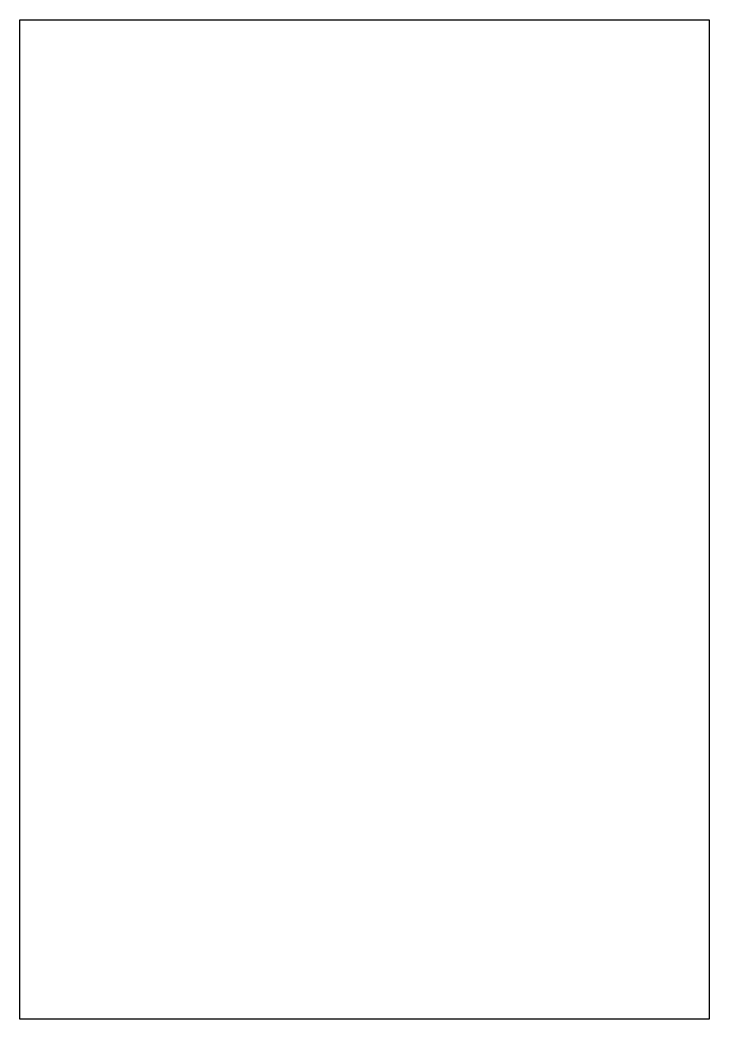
# Model space of a CAD drawing. Header units: metres. Extents: x 1403591 to 1403702, y 4914148 to 4914308.
import ezdxf

# ---------------------------------------------------------------- set-up
doc = ezdxf.new("R2010")
doc.units = ezdxf.units.M
doc.header["$MEASUREMENT"] = 0
doc.layers.add('otago_075m_rural_aerial_photos_2004_2011', color=7, linetype='Continuous', true_color=0xc4ef10)
picture_1 = doc.add_image_def('image1.jpg', size_in_pixel=(147, 213))

msp = doc.modelspace()

# ---------------------------------------------------------------- pictures from other files: only their frames are drawn
at = {"layer": 'otago_075m_rural_aerial_photos_2004_2011'}
image = msp.add_image(picture_1, insert=(1403591.43, 4914148.47), size_in_units=(110.25, 159.75), dxfattribs=at)

doc.saveas('drawing.dxf')
